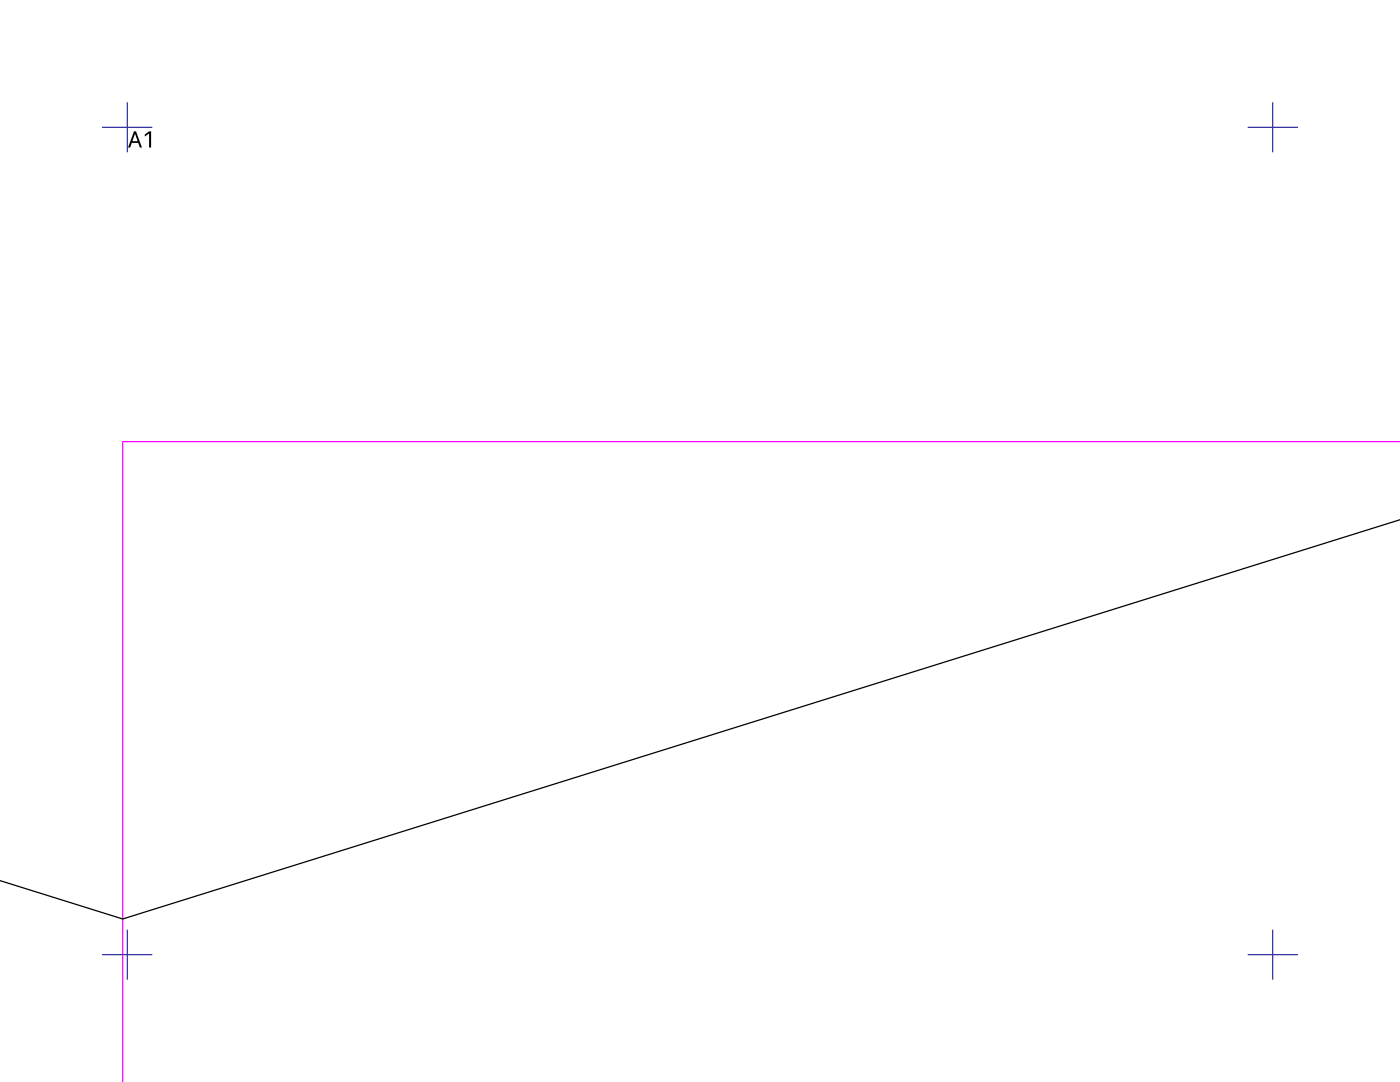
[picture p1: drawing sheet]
<svg xmlns="http://www.w3.org/2000/svg" width="279mm" height="216mm" viewBox="0 0 279 216" stroke-linecap="round" stroke-linejoin="round" font-family="sans-serif">
<path d="M279.4 88.1h-254.9v127.9" fill="none" stroke="#f0f" stroke-width=".25"/>
<path d="M279.4 103.7l-254.9 79.7-24.6-7.7" fill="none" stroke="#000" stroke-width=".25"/>
<path d="M20.4 25.4h10M25.4 20.4v10M249 25.4h10M254 20.4v10M20.4 190.5h10M25.4 185.5v10M249 190.5h10M254 185.5v10" fill="none" stroke="#00008b" stroke-width=".2"/>
<path d="M26.7 26.2l-1.1 3.2h.4l.3-.9h1.3l.3 .9h.4l-1.2-3.2zM26.9 26.7l.6 1.5h-1.1zM28.9 26.8v.5l.9-.6v2.7h.4v-3.2h-.4z" fill-rule="evenodd" fill="#000"/>
</svg>
